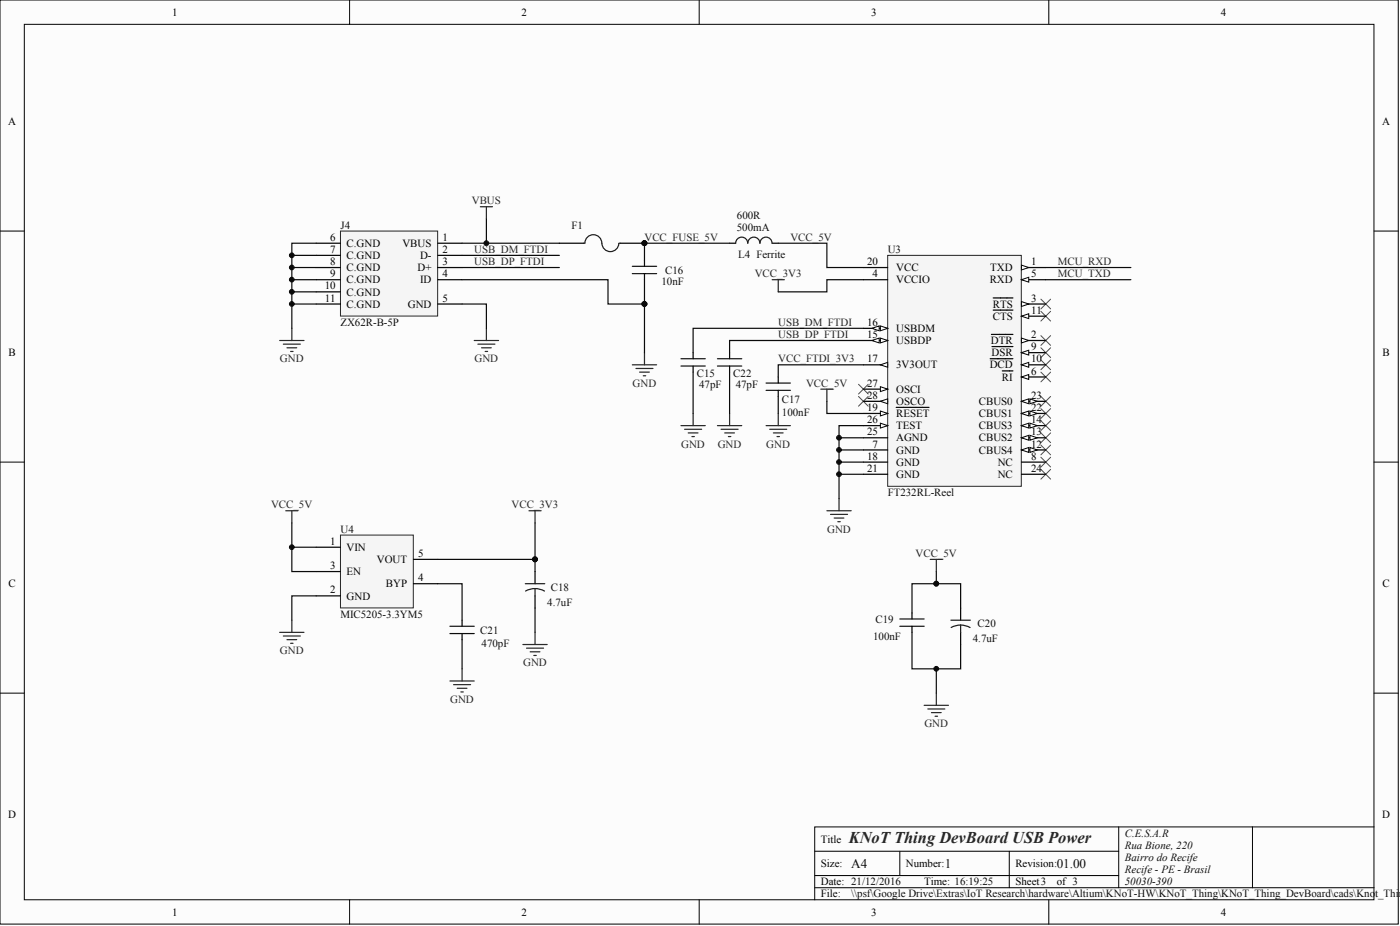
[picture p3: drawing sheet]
<svg xmlns="http://www.w3.org/2000/svg" width="488mm" height="322mm" viewBox="0 0 488 322" stroke-linecap="round" stroke-linejoin="round" font-family="sans-serif">
<defs><g id="words">
<text font-size="5.7" fill="#262626" x="295.8" y="293.5">KNoT Thing DevBoard USB Power</text>
<g font-size="4.6" fill="#0e0e0e">
<text x="296.6" y="302.2">A4</text>
<text x="329.3" y="302.2">1</text>
<text x="368.3" y="302.2">01.00</text>
</g>
<g font-size="3.8">
<text x="60" y="5.5">1</text>
<text x="181.8" y="5.5">2</text>
<text x="303.6" y="5.5">3</text>
<text x="425.5" y="5.5">4</text>
<text x="2.8" y="43.6">A</text>
<text x="481.7" y="43.6">A</text>
<text x="115.1" y="83.8">6</text>
<text x="154.3" y="83.8">1</text>
<text x="115.1" y="88.1">7</text>
<text x="120.8" y="86">C.GND</text>
<text x="140.2" y="86">VBUS</text>
<text x="154.3" y="88.1">2</text>
<text x="115.1" y="92.3">8</text>
<text x="120.8" y="90.2">C.GND</text>
<text x="120.8" y="94.4">C.GND</text>
<text x="145.5" y="94.4">D+</text>
<text x="146.4" y="90.2">D-</text>
<text x="154.3" y="92.3">3</text>
<text x="302.1" y="92.3">20</text>
<text x="312.3" y="94.4">VCC</text>
<text x="345.1" y="94.4">TXD</text>
<text x="359.4" y="92.3">1</text>
<text x="113.1" y="100.8">10</text>
<text x="115.1" y="96.5">9</text>
<text x="120.8" y="98.7">C.GND</text>
<text x="146.4" y="98.7">ID</text>
<text x="154.3" y="96.5">4</text>
<text x="304.1" y="96.5">4</text>
<text x="312.3" y="98.7">VCCIO</text>
<text x="344.9" y="98.7">RXD</text>
<text x="359.4" y="96.5">5</text>
<text x="113.1" y="105">11</text>
<text x="120.8" y="102.9">C.GND</text>
<text x="120.8" y="107.1">C.GND</text>
<text x="142.1" y="107.1">GND</text>
<text x="154.3" y="105">5</text>
<text x="346" y="107.1">RTS</text>
<text x="359.4" y="105">3</text>
<text x="302.1" y="113.5">16</text>
<text x="346" y="111.4">CTS</text>
<text x="359.4" y="109.3">11</text>
<text x="302.1" y="117.7">15</text>
<text x="312.3" y="119.8">USBDP</text>
<text x="312.3" y="115.6">USBDM</text>
<text x="345.3" y="119.8">DTR</text>
<text x="359.4" y="117.7">2</text>
<text x="3" y="124.1">B</text>
<text x="345.5" y="124.1">DSR</text>
<text x="359.4" y="122">9</text>
<text x="481.8" y="124.1">B</text>
<text x="302.1" y="126.2">17</text>
<text x="312.3" y="128.3">3V3OUT</text>
<text x="344.9" y="128.3">DCD</text>
<text x="359.4" y="130.4">6</text>
<text x="359.4" y="126.2">10</text>
<text x="302.1" y="134.7">27</text>
<text x="312.3" y="136.8">OSCI</text>
<text x="349.2" y="132.5">RI</text>
<text x="302.1" y="143.1">19</text>
<text x="302.1" y="138.9">28</text>
<text x="312.3" y="141">OSCO</text>
<text x="341.1" y="141">CBUS0</text>
<text x="359.4" y="143.1">22</text>
<text x="359.4" y="138.9">23</text>
<text x="302.1" y="147.4">26</text>
<text x="312.3" y="145.2">RESET</text>
<text x="312.3" y="149.5">TEST</text>
<text x="341.1" y="149.5">CBUS3</text>
<text x="341.1" y="145.2">CBUS1</text>
<text x="359.4" y="147.4">14</text>
<text x="302.1" y="151.6">25</text>
<text x="304.1" y="155.8">7</text>
<text x="312.3" y="153.7">AGND</text>
<text x="341.1" y="153.7">CBUS2</text>
<text x="359.4" y="155.8">12</text>
<text x="359.4" y="151.6">13</text>
<text x="302.1" y="160.1">18</text>
<text x="312.3" y="157.9">GND</text>
<text x="341.1" y="157.9">CBUS4</text>
<text x="359.4" y="160.1">8</text>
<text x="302.1" y="164.3">21</text>
<text x="312.3" y="162.2">GND</text>
<text x="312.3" y="166.4">GND</text>
<text x="347.7" y="166.4">NC</text>
<text x="347.7" y="162.2">NC</text>
<text x="359.4" y="164.3">24</text>
<text x="115.1" y="189.7">1</text>
<text x="120.8" y="191.8">VIN</text>
<text x="131.3" y="196.1">VOUT</text>
<text x="145.8" y="193.9">5</text>
<text x="115.1" y="198.2">3</text>
<text x="120.8" y="200.3">EN</text>
<text x="145.8" y="202.4">4</text>
<text x="3" y="204.5">C</text>
<text x="115.1" y="206.6">2</text>
<text x="120.8" y="208.8">GND</text>
<text x="134.5" y="204.5">BYP</text>
<text x="481.8" y="204.5">C</text>
<text x="2.8" y="285">D</text>
<text x="481.7" y="285">D</text>
<text x="286" y="293.4">Title</text>
<text x="286" y="301.9">Size:</text>
<text x="315.7" y="301.9">Number:</text>
<text x="353.8" y="301.9">Revision:</text>
<text x="286" y="308.3">Date: 21/12/2016</text>
<text x="322.1" y="308.3">Time: 16:19:25</text>
<text x="353.8" y="308.3">Sheet3</text>
<text x="368.3" y="308.3">of 3</text>
<text x="286" y="312.5">File:</text>
<text x="60" y="318.9">1</text>
<text x="181.8" y="318.9">2</text>
<text x="303.6" y="318.9">3</text>
<text x="425.5" y="318.9">4</text>
</g>
<g font-size="3.8" fill="#262626">
<text x="164.4" y="71.1">VBUS</text>
<text x="224.6" y="83.8">VCC_FUSE_5V</text>
<text x="275.4" y="83.8">VCC_5V</text>
<text x="165.3" y="88.1">USB_DM_FTDI</text>
<text x="165.3" y="92.3">USB_DP_FTDI</text>
<text x="368.7" y="92.3">MCU_RXD</text>
<text x="263" y="96.5">VCC_3V3</text>
<text x="368.7" y="96.5">MCU_TXD</text>
<text x="271.2" y="113.5">USB_DM_FTDI</text>
<text x="271.2" y="117.7">USB_DP_FTDI</text>
<text x="97.6" y="126.2">GND</text>
<text x="165.4" y="126.2">GND</text>
<text x="271.2" y="126.2">VCC_FTDI_3V3</text>
<text x="220.4" y="134.7">GND</text>
<text x="280.9" y="134.7">VCC_5V</text>
<text x="237.4" y="155.8">GND</text>
<text x="250.1" y="155.8">GND</text>
<text x="267.1" y="155.8">GND</text>
<text x="94.5" y="177">VCC_5V</text>
<text x="178.3" y="177">VCC_3V3</text>
<text x="288.2" y="185.5">GND</text>
<text x="319.1" y="193.9">VCC_5V</text>
<text x="97.6" y="227.8">GND</text>
<text x="182.3" y="232">GND</text>
<text x="156.9" y="244.7">GND</text>
<text x="322.1" y="253.2">GND</text>
</g>
<g font-size="3.8" fill="#0e0e0e">
<text x="256.8" y="76.2">600R</text>
<text x="118.7" y="79.6">J4</text>
<text x="199.2" y="79.6">F1</text>
<text x="256.8" y="80.5">500mA</text>
<text x="257.2" y="89.8">L4 Ferrite</text>
<text x="309.4" y="88.1">U3</text>
<text x="231.8" y="95.3">C16</text>
<text x="230.5" y="99.1">10nF</text>
<text x="118.7" y="113.5">ZX62R-B-5P</text>
<text x="242.8" y="131.3">C15</text>
<text x="255.5" y="131.3">C22</text>
<text x="243.7" y="135.1">47pF</text>
<text x="256.4" y="135.1">47pF</text>
<text x="272.5" y="140.2">C17</text>
<text x="272.5" y="144.8">100nF</text>
<text x="309.4" y="172.8">FT232RL-Reel</text>
<text x="118.7" y="185.5">U4</text>
<text x="192" y="205.8">C18</text>
<text x="118.7" y="215.1">MIC5205-3.3YM5</text>
<text x="190.7" y="210.9">4.7uF</text>
<text x="167.4" y="220.6">C21</text>
<text x="305.1" y="216.8">C19</text>
<text x="340.7" y="218.5">C20</text>
<text x="167.8" y="225.3">470pF</text>
<text x="304.3" y="222.7">100nF</text>
<text x="339" y="223.6">4.7uF</text>
<text x="392" y="291.3">C.E.S.A.R</text>
<text x="392" y="295.6">Rua Bione, 220</text>
<text x="392" y="299.8">Bairro do Recife</text>
<text x="392" y="304">Recife - PE - Brasil</text>
<text x="392" y="308.3">50030-390</text>
<text x="296.6" y="312.5">\\psf\Google Drive\Extras\IoT Research\hardware\Altium\KNoT-HW\KNoT_Thing\KNoT_Thing_DevBoard\cads\Knot_Thin</text>
</g>
</g></defs>
<g fill="#fcfcfc" stroke="#000" stroke-width=".35">
<path d="M0 0h487.3v321.8h-487.3z"/>
<path d="M8.5 8.5h470.3v304.8h-470.3z"/>
</g>
<g fill="none" stroke="#000" stroke-width=".35">
<path d="M121.8 0v8.5M243.7 0v8.5M365.5 0v8.5M0 80.5h8.5M478.9 80.5h8.4M0 160.9h8.5M478.9 160.9h8.4M0 241.4h8.5M478.9 241.4h8.4M283.9 296.4h106M313.6 296.4v8.5M351.7 296.4v12.7"/>
<path d="M389.9 287.9v21.2M436.5 287.9h-152.6v25.4M478.9 287.9h-42.4v21.2M121.8 313.3v8.5M243.7 313.3v8.5M283.9 309.1h195M283.9 304.9h106M365.5 313.3v8.5"/>
</g>
<path d="M118.7 80.5h33.8v29.6h-33.8z" fill="#f5f5f5" stroke="#262626" stroke-width=".35"/>
<g fill="none" stroke="#000" stroke-width=".42">
<path d="M110.2 84.7h8.5M110.2 88.9h8.5M110.2 93.2h8.5M110.2 97.4h8.5M152.6 84.7h8.4M152.6 88.9h8.4M152.6 93.2h8.4M152.6 97.4h8.4M110.2 105.9h8.5M110.2 101.6h8.5M152.6 105.9h8.4M271.2 131.3v2.1"/>
<path d="M271.2 135.9v2.1M161 216v2.1M317.8 213.4v2.1M317.8 218.1v2.1M161 220.6v2.1"/>
</g>
<g fill="none" stroke="#262626" stroke-width=".42">
<path d="M167.4 72h4.2M169.5 72v4.2M269.1 97.4h4.2M271.2 97.4v4.2M97.5 118.6h8.4M98.7 119.8h6M101.7 114.3v4.3M165.3 118.6h8.4M166.5 119.8h6M169.5 114.3v4.3M100 121.1h3.4M101.3 122.4h.8"/>
<path d="M167.8 121.1h3.4M169.1 122.4h.8M220.4 127h8.4M221.6 128.3h6M222.9 129.6h3.4M224.2 130.8h.8M224.6 122.8v4.2M267 148.2h8.4M268.2 149.5h6M269.5 150.7h3.4M270.8 152h.8M271.2 144v4.2"/>
<path d="M99.6 177.8h4.2M101.7 177.8v4.3M184.3 177.8h4.3M186.5 177.8v4.3M288.2 177.8h8.4M289.4 179.1h6M292.4 173.6v4.2M290.7 180.4h3.4M292 181.7h.8M324.2 194.8h4.2M326.3 194.8v4.2M101.7 216v4.2"/>
<path d="M97.5 220.2h8.4M98.7 221.5h6M100 222.7h3.4M101.3 224h.8M156.8 237.1h8.5M158.1 238.4h5.9M159.3 239.7h3.4M161 232.9v4.2M182.2 224.4h8.5M183.5 225.7h5.9M184.8 227h3.4M186 228.2h.9"/>
<path d="M186.5 220.2v4.2M160.6 240.9h.9M322.1 245.6h8.4M323.3 246.9h6M324.6 248.1h3.4M325.9 249.4h.8M326.3 241.4v4.2"/>
</g>
<g fill="none" stroke="#0e0e0e" stroke-width=".42">
<path d="M169.5 76.2v8.5M101.7 88.9h8.5M101.7 93.2h8.5M101.7 97.4h8.5M110.2 84.7h-8.5v29.6M161 88.9h33.9M161 93.2h33.9M364.4 93.2h29.7M364.4 97.4h29.7M101.7 101.6h8.5M101.7 105.9h8.5M161 105.9h8.5v8.4"/>
<path d="M224.6 105.9v16.9M271.2 138v6M300.9 127h-29.7v4.3M292.4 152.4h8.5M292.4 156.7h8.5M300.9 148.2h-8.5v25.4M292.4 160.9h8.5M292.4 165.1h8.5M101.7 182.1v16.9h8.5M101.7 190.5h8.5M186.5 194.8v4.2M326.3 199v4.3h-8.5v10.1"/>
<path d="M110.2 207.5h-8.5v8.5M152.6 203.3h8.4v12.7M186.5 211.7v8.5M326.3 203.3h8.5v8.4M161 222.7v10.2M317.8 220.2v12.7h17v-8.5M326.3 232.9v8.5"/>
</g>
<g fill="#0e0e0e" stroke="#0e0e0e" stroke-width=".35">
<circle cx="101.7" cy="88.9" r=".83"/>
<circle cx="101.7" cy="93.1" r=".83"/>
<circle cx="101.7" cy="97.4" r=".83"/>
<circle cx="101.7" cy="101.6" r=".83"/>
<circle cx="101.7" cy="105.8" r=".83"/>
<circle cx="169.5" cy="84.7" r=".83"/>
<circle cx="101.7" cy="190.5" r=".83"/>
<circle cx="186.4" cy="194.8" r=".83"/>
<circle cx="292.4" cy="152.4" r=".83"/>
<circle cx="292.4" cy="156.7" r=".83"/>
<circle cx="292.4" cy="160.9" r=".83"/>
<circle cx="292.4" cy="165.1" r=".83"/>
<circle cx="326.3" cy="203.2" r=".83"/>
<circle cx="326.3" cy="232.9" r=".83"/>
<circle cx="224.6" cy="105.8" r=".83"/>
</g>
<path d="M267 135.9h8.4M267 133.4h8.4M156.8 218.1h8.5M313.6 218.1h8.5M313.6 215.5h8.5M156.8 220.6h8.5" fill="none" stroke="#141414" stroke-width=".42"/>
<g fill="none" stroke="#4c4c4c" stroke-width=".35">
<path d="M362.7 116.9l3.4 3.4M362.7 104.2l3.4 3.4M362.7 108.4l3.4 3.4M366.1 116.9l-3.4 3.4M366.1 104.2l-3.4 3.4M366.1 108.4l-3.4 3.4M299.2 133.8l3.4 3.4M299.2 138l3.4 3.4M302.6 133.8l-3.4 3.4M302.6 138l-3.4 3.4M362.7 121.1l3.4 3.4M362.7 125.3l3.4 3.4"/>
<path d="M362.7 129.6l3.4 3.4M362.7 138l3.4 3.4M366.1 121.1l-3.4 3.4M366.1 125.3l-3.4 3.4M366.1 129.6l-3.4 3.4M366.1 138l-3.4 3.4M362.7 142.3l3.4 3.4M362.7 146.5l3.4 3.4M362.7 150.7l3.4 3.4M362.7 155l3.4 3.4M362.7 159.2l3.4 3.4M366.1 142.3l-3.4 3.4"/>
<path d="M366.1 146.5l-3.4 3.4M366.1 150.7l-3.4 3.4M366.1 155l-3.4 3.4M366.1 159.2l-3.4 3.4M362.7 163.4l3.4 3.4M366.1 163.4l-3.4 3.4"/>
</g>
<path d="M309.4 88.9h46.5v80.4h-46.5z" fill="#f5f5f5" stroke="#262626" stroke-width=".35"/>
<path d="M300.9 97.4h8.5M356 97.4h8.4M356 165.1h8.4M356 160.9h8.4" fill="none" stroke="#000" stroke-width=".42"/>
<path d="M356 97.4l2.5-.9v1.7z" fill="#fcfcfc" stroke="#000" stroke-width=".35"/>
<path d="M356 131.3h8.4" fill="none" stroke="#000" stroke-width=".42"/>
<path d="M356 131.3l2.5-.9v1.7z" fill="#fcfcfc" stroke="#000" stroke-width=".35"/>
<path d="M349.3 129.2h3.7M356 122.8h8.4M300.9 156.7h8.5" fill="none" stroke="#000" stroke-width=".42"/>
<path d="M356 122.8l2.5-.8v1.6z" fill="#fcfcfc" stroke="#000" stroke-width=".35"/>
<path d="M345.7 120.7h7.3M356 127h8.4" fill="none" stroke="#000" stroke-width=".42"/>
<path d="M356 127l2.5-.8v1.7z" fill="#fcfcfc" stroke="#000" stroke-width=".35"/>
<path d="M356 110.1h8.4M345.1 124.9h7.9" fill="none" stroke="#000" stroke-width=".42"/>
<path d="M356 110.1l2.5-.8v1.6z" fill="#fcfcfc" stroke="#000" stroke-width=".35"/>
<path d="M346.1 108h6.9M356 156.7h8.4" fill="none" stroke="#000" stroke-width=".42"/>
<g fill="#fcfcfc" stroke="#000" stroke-width=".35">
<path d="M356 156.7l2.5-.9v1.7z"/>
<path d="M358.9 155.8l2.6 .9-2.6 .8z"/>
</g>
<path d="M356 152.4h8.4" fill="none" stroke="#000" stroke-width=".42"/>
<g fill="#fcfcfc" stroke="#000" stroke-width=".35">
<path d="M356 152.4l2.5-.8v1.7z"/>
<path d="M358.9 151.6l2.6 .8-2.6 .9z"/>
</g>
<path d="M356 148.2h8.4" fill="none" stroke="#000" stroke-width=".42"/>
<g fill="#fcfcfc" stroke="#000" stroke-width=".35">
<path d="M356 148.2l2.5-.8v1.7z"/>
<path d="M358.9 147.4l2.6 .8-2.6 .9z"/>
</g>
<path d="M300.9 118.6h8.5" fill="none" stroke="#000" stroke-width=".42"/>
<g fill="#fcfcfc" stroke="#000" stroke-width=".35">
<path d="M306.8 117.7l2.6 .9-2.6 .8z"/>
<path d="M303.8 118.6l2.6-.9v1.7z"/>
</g>
<path d="M300.9 114.3h8.5" fill="none" stroke="#000" stroke-width=".42"/>
<g fill="#fcfcfc" stroke="#000" stroke-width=".35">
<path d="M306.8 113.5l2.6 .8-2.6 .9z"/>
<path d="M303.8 114.3l2.6-.8v1.7z"/>
</g>
<path d="M300.9 127h8.5" fill="none" stroke="#000" stroke-width=".42"/>
<path d="M306.8 127l2.6-.8v1.7z" fill="#fcfcfc" stroke="#000" stroke-width=".35"/>
<path d="M300.9 144h8.5M300.9 160.9h8.5" fill="none" stroke="#000" stroke-width=".42"/>
<path d="M306.8 143.1l2.6 .9-2.6 .8z" fill="#fcfcfc" stroke="#000" stroke-width=".35"/>
<path d="M300.9 93.2h8.5M312.3 141.9h11.5M356 144h8.4M300.9 165.1h8.5" fill="none" stroke="#000" stroke-width=".42"/>
<g fill="#fcfcfc" stroke="#000" stroke-width=".35">
<path d="M356 144l2.5-.9v1.7z"/>
<path d="M358.9 143.1l2.6 .9-2.6 .8z"/>
</g>
<path d="M356 139.7h8.4" fill="none" stroke="#000" stroke-width=".42"/>
<g fill="#fcfcfc" stroke="#000" stroke-width=".35">
<path d="M356 139.7l2.5-.8v1.7z"/>
<path d="M358.9 138.9l2.6 .8-2.6 .9z"/>
</g>
<path d="M300.9 152.4h8.5M300.9 148.2h8.5" fill="none" stroke="#000" stroke-width=".42"/>
<path d="M306.8 147.4l2.6 .8-2.6 .9z" fill="#fcfcfc" stroke="#000" stroke-width=".35"/>
<path d="M300.9 135.5h8.5" fill="none" stroke="#000" stroke-width=".42"/>
<path d="M306.8 134.7l2.6 .8-2.6 .9z" fill="#fcfcfc" stroke="#000" stroke-width=".35"/>
<path d="M300.9 139.7h8.5" fill="none" stroke="#000" stroke-width=".42"/>
<path d="M306.8 139.7l2.6-.8v1.7z" fill="#fcfcfc" stroke="#000" stroke-width=".35"/>
<path d="M356 93.2h8.4" fill="none" stroke="#000" stroke-width=".42"/>
<path d="M356 92.3l2.5 .9-2.5 .8z" fill="#fcfcfc" stroke="#000" stroke-width=".35"/>
<path d="M356 118.6h8.4" fill="none" stroke="#000" stroke-width=".42"/>
<path d="M356 117.7l2.5 .9-2.5 .8z" fill="#fcfcfc" stroke="#000" stroke-width=".35"/>
<path d="M345.5 116.4h7.5M356 105.9h8.4" fill="none" stroke="#000" stroke-width=".42"/>
<path d="M356 105l2.5 .9-2.5 .8z" fill="#fcfcfc" stroke="#000" stroke-width=".35"/>
<path d="M346.1 103.7h6.9" fill="none" stroke="#000" stroke-width=".42"/>
<path d="M186.5 182.1v12.7h-33.9" fill="none" stroke="#0e0e0e" stroke-width=".42"/>
<circle cx="186.4" cy="194.8" r=".83" fill="#0e0e0e" stroke="#0e0e0e" stroke-width=".35"/>
<path d="M118.7 186.3h25.3v25.4h-25.3z" fill="#f5f5f5" stroke="#262626" stroke-width=".35"/>
<g fill="none" stroke="#000" stroke-width=".42">
<path d="M194.9 84.7h8.5M216.1 84.7h8.5M224.6 90.6v2.1M224.6 95.3v2.1M254.3 84.7h2.1M269.1 84.7h2.1M241.5 122.8v2.1M241.5 127.5v2.1M254.3 122.8v2.1M254.3 127.5v2.1M110.2 190.5h8.5M110.2 199h8.5"/>
<path d="M144.1 194.8h8.5M186.5 199v4.3M110.2 207.5h8.5M144.1 203.3h8.5M186.5 207.5v4.2M334.8 211.7v4.3M334.8 220.2v4.2"/>
</g>
<path d="M286 135.5h4.3M288.2 135.5v4.2M237.3 148.2h8.5M238.6 149.5h5.9M239.9 150.7h3.3M241.1 152h.9M241.5 144v4.2M250 148.2h8.5M251.3 149.5h5.9M252.6 150.7h3.4M253.8 152h.9M254.3 144v4.2" fill="none" stroke="#262626" stroke-width=".42"/>
<path d="M161 97.4h50.9v8.5h12.7v-8.5M161 84.7h33.9M254.3 84.7h-29.7v5.9M271.2 84.7h17v8.5h12.7M300.9 97.4h-12.7v4.2h-17M300.9 114.3h-59.4v8.5M300.9 118.6h-46.6v4.2M241.5 129.6v14.4M254.3 129.6v14.4M288.2 139.7v4.3h12.7" fill="none" stroke="#0e0e0e" stroke-width=".42"/>
<g fill="#0e0e0e" stroke="#0e0e0e" stroke-width=".35">
<circle cx="224.6" cy="84.7" r=".83"/>
<circle cx="224.6" cy="105.8" r=".83"/>
</g>
<g fill="none" stroke="#1c1c1c" stroke-width=".42">
<path d="M203.4 84.7h.4M203.8 84.6a2.95 2.95 0 0 1 3-2.9 2.95 2.95 0 0 1 2.9 3M209.8 84.7a2.95 2.95 0 0 0 2.9 2.9 2.95 2.95 0 0 0 3-2.8M215.7 84.7h.4M269 84.7a2.12 2.12 0 0 0-2.1-2.1 2.12 2.12 0 0 0-2.1 2.1 2.12 2.12 0 0 0-2.1-2.1 2.12 2.12 0 0 0-2.1 2.1 2.1 2.1 0 0 0-2.1-2.1 2.1 2.1 0 0 0-2.1 2.1M183.1 203.3h6.7M186.5 204.9l1.7 .3 1.6 .6M186.5 204.9l-1.7 .3-1.6 .6M186.5 204.9v2.6M331.4 216h6.8M334.8 217.6l1.7 .3 1.6 .6M334.8 217.6l-1.7 .3-1.6 .6"/>
<path d="M334.8 217.6v2.6"/>
</g>
<path d="M220.4 92.7h8.4M220.4 95.3h8.4M237.3 124.9h8.5M237.3 127.5h8.5M250 124.9h8.5M250 127.5h8.5" fill="none" stroke="#141414" stroke-width=".42"/>
<use href="#words"/>
</svg>
